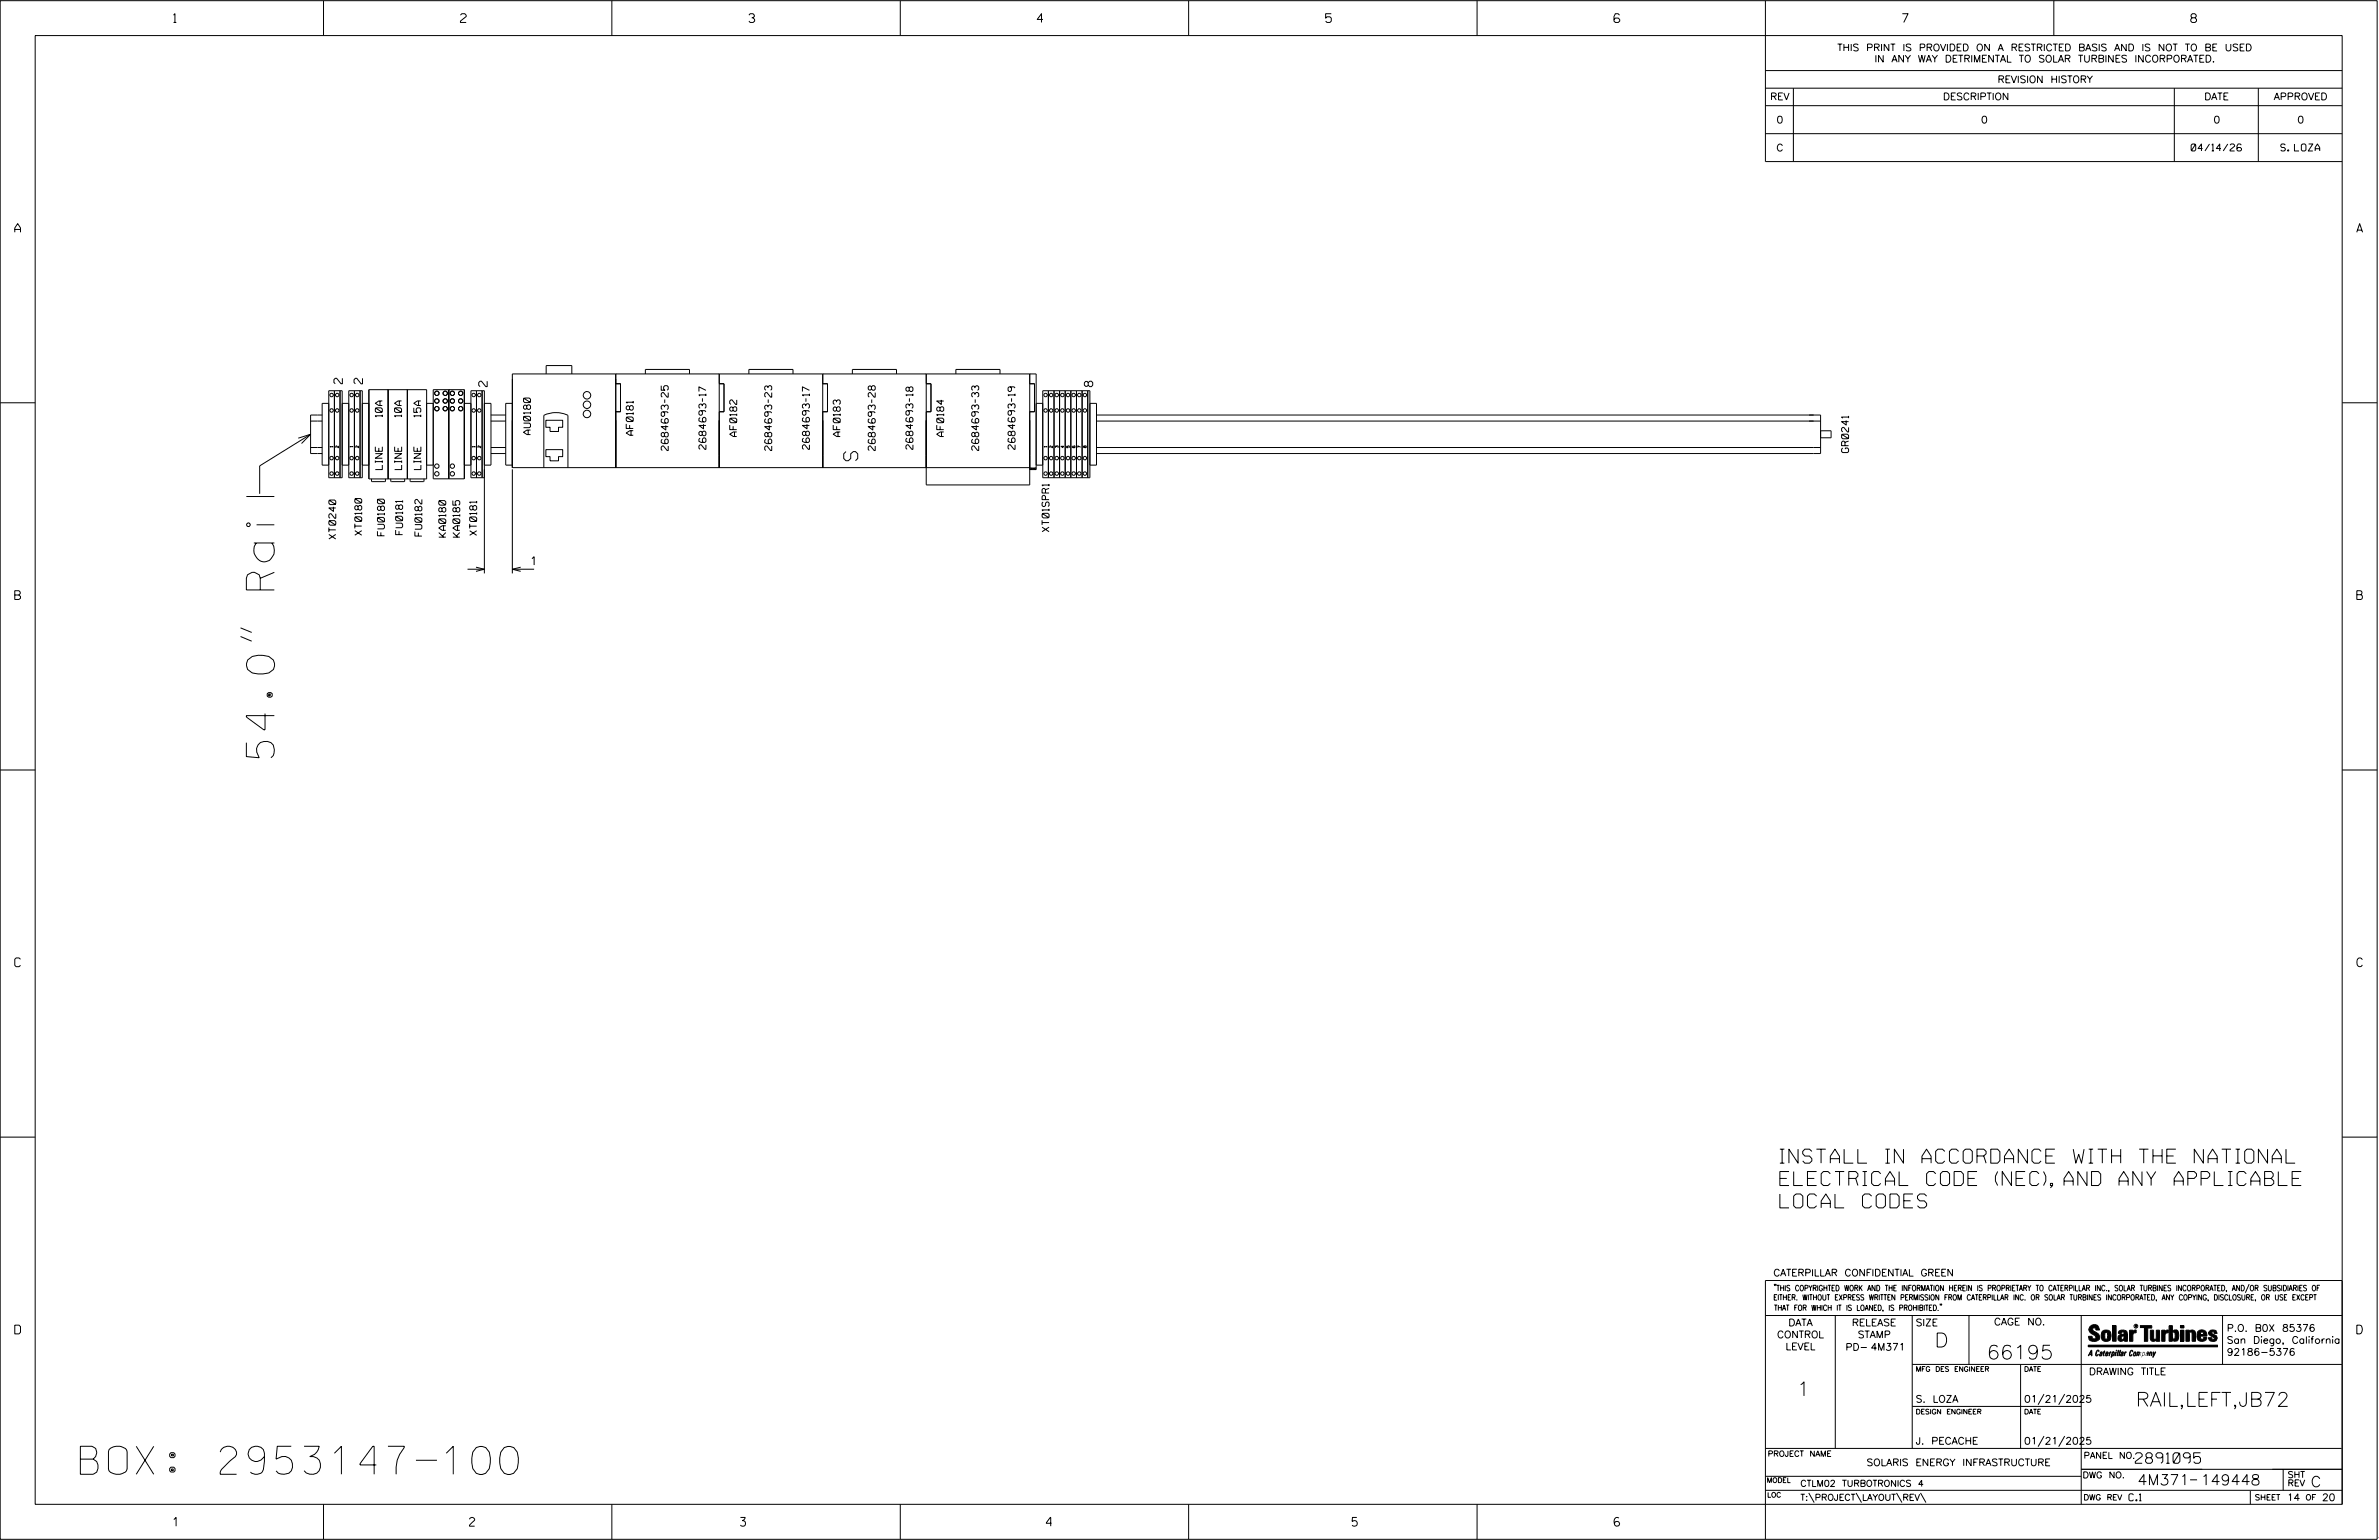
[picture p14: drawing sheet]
<svg xmlns="http://www.w3.org/2000/svg" width="864mm" height="559mm" viewBox="0 0 864 559" stroke-linecap="round" stroke-linejoin="round" font-family="sans-serif">
<defs><g id="words">
<g font-size="10.2">
<text x="99.6" y="275" transform="rotate(-90 99.6 275)">54.0&quot; Rail</text>
<text x="29.2" y="534.9">BOX: 2953147-100</text>
</g>
<g font-size="5.1">
<text x="311.4" y="167.2" transform="rotate(-90 311.4 167.2)">S</text>
<text x="646.1" y="422.1">INSTALL IN ACCORDANCE WITH THE NATIONAL</text>
<text x="646.1" y="430.2">ELECTRICAL CODE (NEC), AND ANY APPLICABLE</text>
<text x="646.1" y="438.3">LOCAL CODES</text>
<text x="702.3" y="488.8">D</text>
<text x="721.2" y="493.2">66195</text>
<text x="652.2" y="506.5">1</text>
<text x="775.3" y="510.3">RAIL,LEFT,JB72</text>
</g>
<g font-size="3.8">
<text x="775.1" y="531">2891095</text>
<text x="775.9" y="538.9">4M371</text>
<text x="798.8" y="538.9">149448</text>
<text x="838.8" y="539.5">C</text>
</g>
<g font-size="3.2">
<text x="63" y="8.2">1</text>
<text x="167.2" y="8.2">2</text>
<text x="271.8" y="8.2">3</text>
<text x="376.5" y="8.2">4</text>
<text x="481.2" y="8.2">5</text>
<text x="690.6" y="8.2">7</text>
<text x="795.3" y="8.2">8</text>
<text x="5.4" y="84.3">A</text>
<text x="855.5" y="84.3">A</text>
<text x="5.4" y="217.5">B</text>
<text x="855.6" y="217.5">B</text>
<text x="5.4" y="350.8">C</text>
<text x="855.6" y="350.8">C</text>
<text x="5.4" y="484">D</text>
<text x="855.6" y="484">D</text>
<text x="62.8" y="553.8">1</text>
<text x="170.4" y="553.8">2</text>
<text x="268.8" y="553.8">3</text>
<text x="379.8" y="553.8">4</text>
<text x="490.8" y="553.8">5</text>
<text x="585.9" y="553.8">6</text>
</g>
<g font-size="3">
<text x="124.3" y="139.2" transform="rotate(-90 124.3 139.2)">2</text>
<text x="131.6" y="139.3" transform="rotate(-90 131.6 139.3)">2</text>
<text x="176.8" y="140.3" transform="rotate(-90 176.8 140.3)">2</text>
<text x="396.7" y="140.3" transform="rotate(-90 396.7 140.3)">8</text>
<text x="192.9" y="205">1</text>
</g>
<g font-size="2.5">
<text x="666.9" y="18.5">THIS PRINT IS PROVIDED ON A RESTRICTED BASIS AND IS NOT TO BE USED</text>
<text x="680.5" y="22.6">IN ANY WAY DETRIMENTAL TO SOLAR TURBINES INCORPORATED.</text>
<text x="725.1" y="30">REVISION HISTORY</text>
<text x="642.6" y="36.3">REV</text>
<text x="705.3" y="36.3">DESCRIPTION</text>
<text x="800.2" y="36.3">DATE</text>
<text x="825.4" y="36.3">APPROVED</text>
<text x="644.9" y="44.7">0</text>
<text x="719.1" y="44.7">0</text>
<text x="803.5" y="44.7">0</text>
<text x="834" y="44.7">0</text>
<text x="644.8" y="54.8">C</text>
<text x="795.4" y="54.8">04/14/26</text>
<text x="827.9" y="54.8">S. LOZA</text>
<text x="138.8" y="151.3" transform="rotate(-90 138.8 151.3)">10A</text>
<text x="145.8" y="151.3" transform="rotate(-90 145.8 151.3)">10A</text>
<text x="152.8" y="151.3" transform="rotate(-90 152.8 151.3)">15A</text>
<text x="192.6" y="157.7" transform="rotate(-90 192.6 157.7)">AU0180</text>
<text x="229.9" y="158" transform="rotate(-90 229.9 158)">AF0181</text>
<text x="267.4" y="158.4" transform="rotate(-90 267.4 158.4)">AF0182</text>
<text x="305" y="158.4" transform="rotate(-90 305 158.4)">AF0183</text>
<text x="342.6" y="158.4" transform="rotate(-90 342.6 158.4)">AF0184</text>
<text x="242.6" y="163.5" transform="rotate(-90 242.6 163.5)">2684693-25</text>
<text x="256.3" y="163" transform="rotate(-90 256.3 163)">2684693-17</text>
<text x="280.1" y="163.5" transform="rotate(-90 280.1 163.5)">2684693-23</text>
<text x="293.8" y="163" transform="rotate(-90 293.8 163)">2684693-17</text>
<text x="317.7" y="163.5" transform="rotate(-90 317.7 163.5)">2684693-28</text>
<text x="331.4" y="163" transform="rotate(-90 331.4 163)">2684693-18</text>
<text x="355.3" y="163.4" transform="rotate(-90 355.3 163.4)">2684693-33</text>
<text x="368.5" y="163" transform="rotate(-90 368.5 163)">2684693-19</text>
<text x="671.1" y="164.2" transform="rotate(-90 671.1 164.2)">GR0241</text>
<text x="138.8" y="170.4" transform="rotate(-90 138.8 170.4)">LINE</text>
<text x="145.8" y="170.4" transform="rotate(-90 145.8 170.4)">LINE</text>
<text x="152.8" y="170.4" transform="rotate(-90 152.8 170.4)">LINE</text>
<text x="121.9" y="195.6" transform="rotate(-90 121.9 195.6)">XT0240</text>
<text x="131.3" y="194.2" transform="rotate(-90 131.3 194.2)">XT0180</text>
<text x="139.6" y="194.4" transform="rotate(-90 139.6 194.4)">FU0180</text>
<text x="146.2" y="194" transform="rotate(-90 146.2 194)">FU0181</text>
<text x="153.2" y="194.5" transform="rotate(-90 153.2 194.5)">FU0182</text>
<text x="161.8" y="194.9" transform="rotate(-90 161.8 194.9)">KA0180</text>
<text x="166.9" y="194.9" transform="rotate(-90 166.9 194.9)">KA0185</text>
<text x="173" y="194.3" transform="rotate(-90 173 194.3)">XT0181</text>
<text x="380.8" y="192.9" transform="rotate(-90 380.8 192.9)">XT01SPR1</text>
<text x="643.8" y="463">CATERPILLAR CONFIDENTIAL GREEN</text>
<text x="645.1" y="485.5">CONTROL</text>
<text x="649.2" y="481.1">DATA</text>
<text x="672.3" y="481.1">RELEASE</text>
<text x="674.4" y="485.5">STAMP</text>
<text x="695.4" y="481.1">SIZE</text>
<text x="723.8" y="480.8">CAGE NO.</text>
<text x="808.4" y="483.1">P.O. B0X 85376</text>
<text x="648.2" y="489.8">LEVEL</text>
<text x="669.9" y="490">PD- 4M371</text>
<text x="808.4" y="487.5">San Diego, California</text>
<text x="808.4" y="491.8">92186-5376</text>
<text x="758.3" y="498.9">DRAWING TITLE</text>
<text x="695.4" y="508.9">S. LOZA</text>
<text x="734.8" y="508.9">01/21/2025</text>
<text x="695.4" y="524.1">J. PECACHE</text>
<text x="734.8" y="524.1">01/21/2025</text>
<text x="677.6" y="531.9">SOLARIS ENERGY INFRASTRUCTURE</text>
<text x="772.8" y="544.6">C.1</text>
<text x="830.2" y="544.6">14</text>
<text x="842.9" y="544.6">20</text>
</g>
<g font-size="2.3">
<text x="756.4" y="529.2">PANEL NO.</text>
<text x="653.5" y="539.4">CTLM02 TURBOTRONICS 4</text>
<text x="756" y="536.3">DWG NO.</text>
<text x="830.4" y="539.3">REV</text>
<text x="830.4" y="536.2">SHT</text>
<text x="653.5" y="544.5">T:\PROJECT\LAYOUT\REV\</text>
</g>
<g font-size="2">
<text x="643.8" y="468.4">&quot;THIS COPYRIGHTED WORK AND THE INFORMATION HEREIN IS PROPRIETARY TO CATERPILLAR INC., SOLAR TURBINES INCORPORATED, AND/OR SUBSIDIARIES OF</text>
<text x="643.8" y="471.8">EITHER. WITHOUT EXPRESS WRITTEN PERMISSION FROM CATERPILLAR INC. OR SOLAR TURBINES INCORPORATED, ANY COPYING, DISCLOSURE, OR USE EXCEPT</text>
<text x="644" y="475.6">THAT FOR WHICH IT IS LOANED, IS PROHIBITED.&quot;</text>
<text x="641.7" y="528.5">PROJECT NAME</text>
<text x="756.3" y="544.3">DWG REV</text>
<text x="818.5" y="544.3">SHEET</text>
<text x="836.9" y="544.3">OF</text>
</g>
<g font-size="1.8">
<text x="695.4" y="497.6">MFG DES ENGINEER</text>
<text x="734.8" y="497.6">DATE</text>
<text x="695.4" y="513.1">DESIGN ENGINEER</text>
<text x="734.8" y="513.1">DATE</text>
<text x="641.3" y="538">MODEL</text>
<text x="641.5" y="543.3">LOC</text>
</g>
<g font-size="1">
<text x="120.9" y="162.3" transform="rotate(-90 120.9 162.3)">1</text>
<text x="122.9" y="162.4" transform="rotate(-90 122.9 162.4)">2</text>
<text x="128.1" y="162.2" transform="rotate(-90 128.1 162.2)">1</text>
<text x="130.2" y="162.4" transform="rotate(-90 130.2 162.4)">2</text>
<text x="172.5" y="162.3" transform="rotate(-90 172.5 162.3)">1</text>
<text x="174.5" y="162.4" transform="rotate(-90 174.5 162.4)">2</text>
<text x="380" y="162.3" transform="rotate(-90 380 162.3)">1</text>
<text x="382.1" y="162.4" transform="rotate(-90 382.1 162.4)">2</text>
<text x="384.1" y="162.4" transform="rotate(-90 384.1 162.4)">3</text>
<text x="386.2" y="162.4" transform="rotate(-90 386.2 162.4)">4</text>
<text x="388.2" y="162.4" transform="rotate(-90 388.2 162.4)">5</text>
<text x="392.3" y="162.4" transform="rotate(-90 392.3 162.4)">7</text>
<text x="394.3" y="162.4" transform="rotate(-90 394.3 162.4)">8</text>
</g>
<text font-size=".9" x="775.1" y="481.7">R</text>
</g></defs>
<g fill="none" stroke="#000" stroke-width=".36">
<path d="M.1 .2h862.8v558.4h-862.8zM12.8 12.9h837.4v533h-837.4zM117.4 .2v12.7M222.1 .2v12.7M326.8 .2v12.7M431.5 .2v12.7M536.2 .2v12.7M587.9 5.5l-.5-.5h-1l-.5 1v1.7l.5 .4h1l.6-.4v-.6l-.6-.5h-1l-.5 .5M640.9 .2v58.4h209.3M745.6 .2v12.7M640.9 25.6h209.3M640.9 32h209.3"/>
<path d="M640.9 38.3h209.3M651 32v26.6M789.3 32v26.6M819.8 32v26.6M640.9 48.5h209.3M198.3 135.7v-3.1h9.3v3.1M223.5 139.2h1.7v10.2h-1.7M223.5 135.7v34M234.3 135.7v-1.6h16v1.6M261.1 139.2h1.7v10.2h-1.7M261.1 135.7v34M271.9 135.7v-1.6h16v1.6"/>
<path d="M298.7 135.7v34M298.7 139.2h1.7v10.2h-1.7M309.4 135.7v-1.6h16v1.6M336.2 139.2h1.8v10.2h-1.8M347 135.7v-1.6h16v1.6M373.8 135.7v40.3h-37.6v-40.3M373.8 139.2h1.7v10.2h-1.7M.1 146.2h12.7M108.3 159l4.4-1.4-3.2 3.3M112.7 152.8h4.2M112.7 157.6l-18.4 11.5v10.1M116.9 150.6h-4.2v14h4.2"/>
<path d="M119.3 141.8h4.9v31.6h-4.9zM119.3 146.4h-2.4v22.4h2.4M121.4 141.8v31.6M123.4 141.8v31.6M124.2 146.4h2.4M126.6 141.8h4.9v31.6h-4.9zM128.7 141.8v31.6M130.7 141.8v31.6M131.5 146.4h2.4M133.9 141.4h21v32.4h-21zM140.9 141.4v32.4M147.9 141.4v32.4"/>
<path d="M154.9 146.4h2.4M157.3 141.4h11.3v32.3h-11.3zM162.9 141.4v32.3M168.6 146.4h2.4M173 141.8v31.6M175 141.8v31.6M175.8 146.4h2.4v22.4h-2.4M178.2 152.8h5.4M178.2 150.6h5.4M186 146.4h-2.4v22.4h2.4M198.2 152.5h6.1v2.5h-1.6v1.6h-3v-1.6h-1.5zM376.1 146.4h2.4"/>
<path d="M378.5 141.8h17.1v31.6h-17.1zM380.6 141.8v31.6M382.6 141.8v31.6M384.6 141.8v31.6M386.7 141.8v31.6M388.7 141.8v31.6M390.8 141.8v31.6M392.8 141.8v31.6M394.9 141.8v31.6M395.6 146.4h2.4v22.4h-2.4M398 150.6h262.9v14h-262.9M398 152.8h262.9"/>
<path d="M660.9 156.3h3.8v2.6h-3.8M850.2 146.2h12.7M112.7 162.4h4.2M124.2 168.8h2.4M131.5 168.8h2.4M134.9 173.8l.2 1h4.6l.2-1M141.9 173.8l.2 1h4.6l.2-1M148.9 173.8l.1 1h4.7l.2-1M154.9 168.8h2.4M168.6 168.8h2.4M175.8 173.4h-4.8v-31.6h4.8v66.3M178.2 164.6h5.4"/>
<path d="M178.2 162.4h5.4M186 170.3v37.8M197.4 169.7v-19a10.2 10.2 0 0 1 8.8 0v19M198.2 163.2h6.1v2.5h-1.6v1.5h-3v-1.5h-1.5zM373.8 169.7h-187.8v-34h190.1v34.7M373.8 169.8l2.3 .6h-2.3l2.3-.6zM376.1 168.8h2.4M389.4 161.8l-.2 .5 .4 .2h.5l.1-.5h-.5l.2 .5M398 162.4h262.9M169.7 206.6h6.1M172.8 205.8l3 .8-3 .7M186 206.6h7.9"/>
<path d="M189 205.8l-3 .8 3 .7M87.3 231l4.1 1.7M87.3 227.8l4.1 1.7M.1 279.4h12.7M850.2 279.4h12.7M.1 412.6h12.7M850.2 412.6h12.7M640.9 477.3h209.3M644.2 466.1l-.1 .4M644.7 466.1l-.2 .4M666.2 477.3v48.3M694.2 477.3v48.3"/>
<path d="M704.4 473.3l-.1 .4M704.8 473.3l-.1 .4M714.8 477.3v17.8M755.5 477.3v68.6M806.8 477.3v17.8M816.5 466l-1.4 3.1M850.2 464.6h-209.3v94M850.2 464.8v81.1M694.2 495.1h156M733.5 495.1v30.5M758.6 481.4a2.02 2.02 0 0 1 3.1-.1l.5 1.3h-1.3l-.2-.6-.4-.2-.6 .1-.1 .4 .4 .7a2.46 2.46 0 0 1 2.2 2.9 2.83 2.83 0 0 1-3.8 .3l-.3-1.3h1.3l.2 .7 .6 .3 .5-.2 .2-.5-.4-.6-1.9-1.2-.4-.9zM759.2 491.3h-.7l.7-1.2v1.9h.2l-.1-2.1-1.3 2.1 .5-.5h.7"/>
<path d="M761.3 490l.3-.2 .4 .3-.1 .3-.3-.4-.4 .3-.3 1.6h.4l.4-.5-.3 .6-.4 .1-.3-.4zM762.6 490.6l.5-.1-.1 1.4h-.9a.74 .74 0 0 1 .9-.8l-.3 .7-.5 .1 .2-.5 .6-.2v-.5l-.7 .2zM763 483.2a2.17 2.17 0 0 1 3.1 0l.3 1.4-.3 1.5a2.17 2.17 0 0 1-3.1 0l-.3-1.5zM763.6 490.5l.4-.4 .2 .6h-.3l-.3 .9 .2 .4-.3-.1zM764.1 483.7l.5-.4 .4 .3v2.2l-.4 .2-.5-.2zM764.6 491.1l.6 .2v-.7l-.4-.1-.4 .6-.1 .8h.6M764.6 491.1l-.1 .8h.4M764.6 482.6v.8M764.8 490.7l.4 .1v.3h-.6zM765 491.5l-.1 .4zM766 490.5l-.5 1.5zM766 490.8l.4-.3-.4 .4"/>
<path d="M766.9 481h1.3v5.7h-1.3zM767 490.8l.5 .1-.3 .8-.4 .2zM767.3 490.5h-.5l-.5 2M767.3 490.5a.8 .8 0 0 1 .2 1 .8 .8 0 0 1-.9 .4l-.1 .6M767.3 490.5l-.1 .2M768.1 490.5l-.4 1.5zM768.2 489.9h.3l-.1 .2h-.2zM769 489.9l-.5 2.1zM769.7 489.9l-.6 2.1zM770.1 491.4l.5-.3-.5 .8zM770.4 491.9h.1M770.6 491.1l.1-.4-.7 .2 .1-.3 .6-.1 .2 .3-.5 1.1"/>
<path d="M770.6 491.1a.74 .74 0 0 0-.8 .8h.6M771 484.8h-.7l-.3 .6 .4 .7 .5-.3 .1-2.4h-.8l-.1 .4h-1.2a1.71 1.71 0 0 1 1.8-1.3 1.71 1.71 0 0 1 1.6 1.4v2.8h-1.1l-.1-.6M771 484.2l-1.5 .1a1.41 1.41 0 0 0 0 2.4l.5 .1 1.1-.7M771.2 486.1h-.1M771.4 490.5l.1 .3 .4-.3-.9 1.5zM771.5 490.8h.1M773 482.7h1.2v.5l.5-.5 .7-.1v1h-.6l-.5 .4-.1 2.7h-1.2zM773.3 490.3l.6-.4 .4 .2-.1 .4-.3-.4a1.28 1.28 0 0 0-.5 1.8l.6-.4-.1 .4-.8 .1zM774.7 490.8l.5-.3a.88 .88 0 0 1 .2 .9 .88 .88 0 0 1-.7 .7l-.2-.2zM774.8 490.9h.5l-.3 1h-.3l-.2-.2zM775.2 490.5l-.1 .2M776.8 481h4.3v.9h-1.5v4.8h-1.3"/>
<path d="M776.8 490.6l-.8 .2v-.3l-.4 1.5 .8-1.3v1.3l.3-1.2M779.3 491.1h.4M779.6 490.5h.3l-.3 1.4M779.6 490.7h.2l-.1 .4M779.7 491.1l-.1 .4M779.7 491.1l-.4 .2M780.1 492l.4-1.5 .1 .3 .3-.3 .3 .2-.3 1.3v-1.3l-.7 1.3M780.6 482.7h1.2v2.7l.1 .4 .4 .3 .4-.7v-2.7h1.2l.1 4h-1.3v-.5l-1.1 .6-.7-.3-.3-.7zM781.6 492.5l1-2-.8 1.3-.2-1.3-.2 2M784.7 482.7h1.2v.5l.5-.5 .7-.1v1h-.5l-.6 .4-.1 2.7h-1.2zM787.4 481h1.2v2a1.4 1.4 0 0 1 2.2 .2l.1 1.4-.4 1.9-1.5 .1-.4-.5v-1l.5 .9 .5-.3v-2.1l-.5-.4-.5 .7v2.8h-1.2zM791.5 482.7h1.3v4h-1.3z"/>
<path d="M791.5 481h1.3v.9h-1.3zM793.5 482.7h1.3v.4l.7-.5 1.1 .2 .4 .6v3.3h-1.2l-.3-3.4-.7 .2v3.2h-1.3zM794.8 483.1h.1M797.7 483.2a1.92 1.92 0 0 1 2.4-.5 1.92 1.92 0 0 1 1 2.1h-2.3v.8l.6 .5 .5-.3v-.5h1.2a1.83 1.83 0 0 1-2.1 1.4 1.83 1.83 0 0 1-1.5-2.1zM798.8 484.2v.6M799.1 483.4h.6l.2 .8h-1.1zM804.6 482.9a1.84 1.84 0 0 0-2.9 .8 3.3 3.3 0 0 0 2.2 1.9l-.5 .5-.4-.3-.1-.4h-1.2l.1 .6a1.92 1.92 0 0 0 2.9 .4M804.9 483.8h-1.2l-.2-.6-.5 .1-.1 .3 .1 .3 1.8 .9M805.1 488.1h-47.1v.6h47.1M694.2 510.3h61.3M742 505.8l-2.2 3.9M749.5 505.8l-2.2 3.9"/>
<path d="M640.9 525.6h209.2M640.9 535.7h114.6M742 521.1l-2.2 3.8M749.5 521.1l-2.2 3.8M755.5 533.2h94.7M795 537h2.6M828.8 533.2v7.6M117.4 545.9v12.7M222.1 545.9v12.7M326.8 545.9v12.7M431.5 545.9v12.7M536.2 545.9v12.7"/>
<path d="M640.9 540.8h209.3M656.6 541.7l2 3.5M673.8 541.7l1.9 3.5M688.4 541.7l2 3.5M697.2 541.7l1.9 3.5M816.9 541v4.9M863.5 558h.1"/>
<circle cx="120.4" cy="148.9" r=".63"/>
<circle cx="120.4" cy="143.3" r=".64"/>
<circle cx="122.4" cy="148.9" r=".63"/>
<circle cx="122.4" cy="143.3" r=".63"/>
<circle cx="127.6" cy="148.9" r=".63"/>
<circle cx="127.6" cy="143.3" r=".64"/>
<circle cx="129.7" cy="148.9" r=".63"/>
<circle cx="129.7" cy="143.3" r=".64"/>
<circle cx="158.6" cy="148.3" r=".8"/>
<circle cx="158.6" cy="142.7" r=".8"/>
<circle cx="158.6" cy="145.5" r=".8"/>
<circle cx="161.6" cy="148.3" r=".8"/>
<circle cx="161.6" cy="145.5" r=".8"/>
<circle cx="161.6" cy="142.7" r=".8"/>
<circle cx="164.2" cy="148.3" r=".79"/>
<circle cx="164.2" cy="145.5" r=".79"/>
<circle cx="164.2" cy="142.7" r=".79"/>
<circle cx="167.2" cy="148.3" r=".79"/>
<circle cx="167.2" cy="142.7" r=".79"/>
<circle cx="167.2" cy="145.5" r=".79"/>
<circle cx="171.9" cy="148.9" r=".63"/>
<circle cx="171.9" cy="143.3" r=".64"/>
<circle cx="174" cy="148.9" r=".63"/>
<circle cx="174" cy="143.3" r=".64"/>
<circle cx="213.1" cy="150.2" r="1.35"/>
<circle cx="213.1" cy="143.5" r="1.36"/>
<circle cx="213.1" cy="146.9" r="1.36"/>
<circle cx="379.6" cy="148.9" r=".63"/>
<circle cx="379.6" cy="143.3" r=".64"/>
<circle cx="381.6" cy="148.9" r=".62"/>
<circle cx="381.6" cy="143.3" r=".63"/>
<circle cx="383.6" cy="148.9" r=".63"/>
<circle cx="383.6" cy="143.3" r=".64"/>
<circle cx="385.7" cy="148.9" r=".63"/>
<circle cx="385.7" cy="143.3" r=".64"/>
<circle cx="387.7" cy="148.9" r=".63"/>
<circle cx="387.7" cy="143.3" r=".64"/>
<circle cx="389.7" cy="148.9" r=".63"/>
<circle cx="389.7" cy="143.3" r=".64"/>
<circle cx="391.8" cy="148.9" r=".63"/>
<circle cx="391.8" cy="143.3" r=".64"/>
<circle cx="393.8" cy="148.9" r=".62"/>
<circle cx="393.8" cy="143.3" r=".63"/>
<circle cx="120.4" cy="166.2" r=".64"/>
<circle cx="120.4" cy="171.8" r=".64"/>
<circle cx="122.4" cy="166.2" r=".63"/>
<circle cx="122.4" cy="171.8" r=".63"/>
<circle cx="127.6" cy="166.2" r=".64"/>
<circle cx="127.6" cy="171.8" r=".64"/>
<circle cx="129.7" cy="166.2" r=".64"/>
<circle cx="129.7" cy="171.8" r=".64"/>
<circle cx="158.6" cy="169.1" r=".8"/>
<circle cx="158.6" cy="171.9" r=".8"/>
<circle cx="164.2" cy="169.1" r=".79"/>
<circle cx="164.2" cy="171.9" r=".79"/>
<circle cx="171.9" cy="166.2" r=".64"/>
<circle cx="171.9" cy="171.8" r=".64"/>
<circle cx="174" cy="166.2" r=".64"/>
<circle cx="174" cy="171.8" r=".64"/>
<circle cx="379.6" cy="166.2" r=".64"/>
<circle cx="379.6" cy="171.8" r=".64"/>
<circle cx="381.6" cy="166.2" r=".63"/>
<circle cx="381.6" cy="171.8" r=".63"/>
<circle cx="383.6" cy="166.2" r=".64"/>
<circle cx="383.6" cy="171.8" r=".64"/>
<circle cx="385.7" cy="171.8" r=".64"/>
<circle cx="385.7" cy="166.2" r=".64"/>
<circle cx="387.7" cy="171.8" r=".64"/>
<circle cx="387.7" cy="166.2" r=".64"/>
<circle cx="389.7" cy="171.8" r=".64"/>
<circle cx="389.7" cy="166.2" r=".64"/>
<circle cx="391.8" cy="166.2" r=".64"/>
<circle cx="391.8" cy="171.8" r=".64"/>
<circle cx="393.8" cy="171.8" r=".63"/>
<circle cx="393.8" cy="166.2" r=".63"/>
<circle cx="775.4" cy="481.2" r=".69"/>
</g>
<g fill="#000">
<path d="M768.1 490.5l-.4 1.5zM768.2 489.9h.3l-.1 .2h-.2zM769 489.9l-.5 2.1zM769.7 489.9l-.6 2.1zM791.5 481h1.3v.9h-1.3zM791.5 482.7h1.3v4h-1.3zM758 488.1h47.1v.6h-47.1z"/>
<path d="M759.2 489.9l-1.2 2.1 .5-.5h.7v.5h.2zM759.2 490.1v1.2h-.7z" fill-rule="evenodd"/>
<path d="M758.6 481.4a2.02 2.02 0 0 1 3.1-.1l.5 1.3h-1.3l-.2-.6-.4-.2-.6 .1-.1 .4 .4 .7a2.46 2.46 0 0 1 2.2 2.9 2.83 2.83 0 0 1-3.8 .3l-.3-1.3h1.3l.2 .7 .6 .3 .5-.2 .2-.5-.4-.6-1.9-1.2-.4-.9z" fill-rule="evenodd"/>
<path d="M761.3 490l.3-.2 .4 .3-.1 .3-.3-.4-.4 .3-.3 1.6h.4l.4-.5-.3 .6-.4 .1-.3-.4z" fill-rule="evenodd"/>
<path d="M762.6 490.6l.5-.1-.1 1.4h-.9a.74 .74 0 0 1 .9-.8l-.6 .3-.2 .5 .5-.1 .3-.6v-.5l-.7 .2z" fill-rule="evenodd"/>
<path d="M763.6 490.5l.4-.4 .2 .6h-.3l-.3 .9 .2 .4-.3-.1z" fill-rule="evenodd"/>
<path d="M764.8 490.5l.5 .3-.1 .5h-.6l.6-.2v-.3l-.4-.1-.3 1.2h.4l.3-.4-.6 .6-.3-.2v-.4z" fill-rule="evenodd"/>
<path d="M763 483.2a2.17 2.17 0 0 1 3.1 0l.3 1.4-.3 1.5a2.17 2.17 0 0 1-3.1 0l-.3-1.5zM764.1 483.7v2.1l.5 .2 .4-.2v-2.2l-.4-.3z" fill-rule="evenodd"/>
<path d="M766 490.5v.3l.4-.1-.4 .2-.5 1.1z" fill-rule="evenodd"/>
<path d="M766.8 490.5l-.5 2 .3-.6a.71 .71 0 0 0 .9-.5 .71 .71 0 0 0-.4-.9zM767 490.8l.5 .1-.3 .8-.4 .2z" fill-rule="evenodd"/>
<path d="M766.9 481h1.3v5.7h-1.3z" fill-rule="evenodd"/>
<path d="M770.1 490.6l.6-.1 .2 .3-.4 1.2-.5 .1-.2-.5 .3-.5h.5l-.7 .5v.3l.4-.1 .4-.9-.5-.2-.2 .2z" fill-rule="evenodd"/>
<path d="M769.4 482.8l-.5 1h1.2l.1-.4h.8v.8l-1.5 .1a1.41 1.41 0 0 0 0 2.4l.5 .1 1.1-.7 .1 .6h1.1v-2.8a1.79 1.79 0 0 0-2.4-1.2zM770.3 484.8h.7l-.1 1-.5 .3-.4-.7z" fill-rule="evenodd"/>
<path d="M771.4 490.5l.1 .3 .4-.3-.9 1.5z" fill-rule="evenodd"/>
<path d="M773 482.7h1.2v.5l.5-.5 .7-.1v1h-.6l-.5 .4-.1 2.7h-1.2z" fill-rule="evenodd"/>
<path d="M773.3 490.3l.6-.4 .4 .2-.1 .4-.3-.4a1.28 1.28 0 0 0-.5 1.8l.6-.4-.3 .5h-.6z" fill-rule="evenodd"/>
<path d="M774.7 490.8l-.2 1.1h.7a.96 .96 0 0 0 0-1.4zM774.8 490.9h.5l-.1 .6-.5 .4-.2-.2z" fill-rule="evenodd"/>
<path d="M776 490.5v.3l.4-.3 .2 .3 .7-.2-.3 1.4v-1.3l-.6 1.3v-1.3l-.8 1.3z" fill-rule="evenodd"/>
<path d="M776.8 481h4.3v.9h-1.5v4.8h-1.3v-4.8h-1.5z" fill-rule="evenodd"/>
<path d="M777.9 490.5l-.5 2 .3-.6a.71 .71 0 0 0 .9-.5 .71 .71 0 0 0-.4-.9zM778.1 490.8l.3-.1 .1 .4-.5 .8-.2-.5z" fill-rule="evenodd"/>
<path d="M779.3 490.6l.6-.1-.3 1.5-.7-.1a.67 .67 0 0 1 .8-.8l-.6 .3-.1 .5 .4-.1 .4-.9-.4-.2-.3 .2z" fill-rule="evenodd"/>
<path d="M780.5 490.5l.1 .3 .3-.3 .3 .2-.3 1.3v-1.3l-.8 1.3z" fill-rule="evenodd"/>
<path d="M780.6 482.7h1.2v2.7l.1 .4 .4 .3 .4-.7v-2.7h1.2l.1 4h-1.3v-.5l-1.1 .6-.7-.3-.3-.7z" fill-rule="evenodd"/>
<path d="M781.6 490.5l.2 1.3 .8-1.3-1.2 2z" fill-rule="evenodd"/>
<path d="M784.7 482.7h1.2v.5l.5-.5 .7-.1v1h-.5l-.6 .4-.1 2.7h-1.2z" fill-rule="evenodd"/>
<path d="M787.4 481h1.2v2a1.4 1.4 0 0 1 2.2 .2l.1 1.4-.4 1.9-1.5 .1-.4-.5v-1l.5 .9 .5-.3v-2.1l-.5-.4-.5 .7v2.8h-1.2z" fill-rule="evenodd"/>
<path d="M793.5 482.7h1.3v.4a1.29 1.29 0 0 1 2.2 .3v3.3h-1.2l-.3-3.4-.7 .2v3.2h-1.3z" fill-rule="evenodd"/>
<path d="M797.7 483.2a1.92 1.92 0 0 1 2.4-.5 1.92 1.92 0 0 1 1 2.1h-2.3v.8l.6 .5 .5-.3v-.5h1.2a1.83 1.83 0 0 1-2.1 1.4 1.83 1.83 0 0 1-1.5-2.1zM799.1 483.4l-.3 .8h1.1l-.2-.8z" fill-rule="evenodd"/>
<path d="M801.9 483.2a1.94 1.94 0 0 1 3 .1v.5h-1.2l-.2-.6-.5 .1-.1 .3 .1 .3 1.8 .9a1.2 1.2 0 0 1 .1 1.3 1.2 1.2 0 0 1-1.2 .7l-1.6-.4-.4-1h1.2l.1 .4 .4 .3 .5-.5a3.3 3.3 0 0 1-2.2-1.9z" fill-rule="evenodd"/>
<circle cx="761.4" cy="492" r=".07"/>
<circle cx="762.2" cy="485.1" r=".07"/>
<circle cx="769.3" cy="492" r=".07"/>
<circle cx="773.1" cy="486.7" r=".07"/>
<circle cx="791.5" cy="486.7" r=".07"/>
<circle cx="791.5" cy="481" r=".07"/>
<circle cx="794.8" cy="486.7" r=".07"/>
</g>
<use href="#words"/>
</svg>
